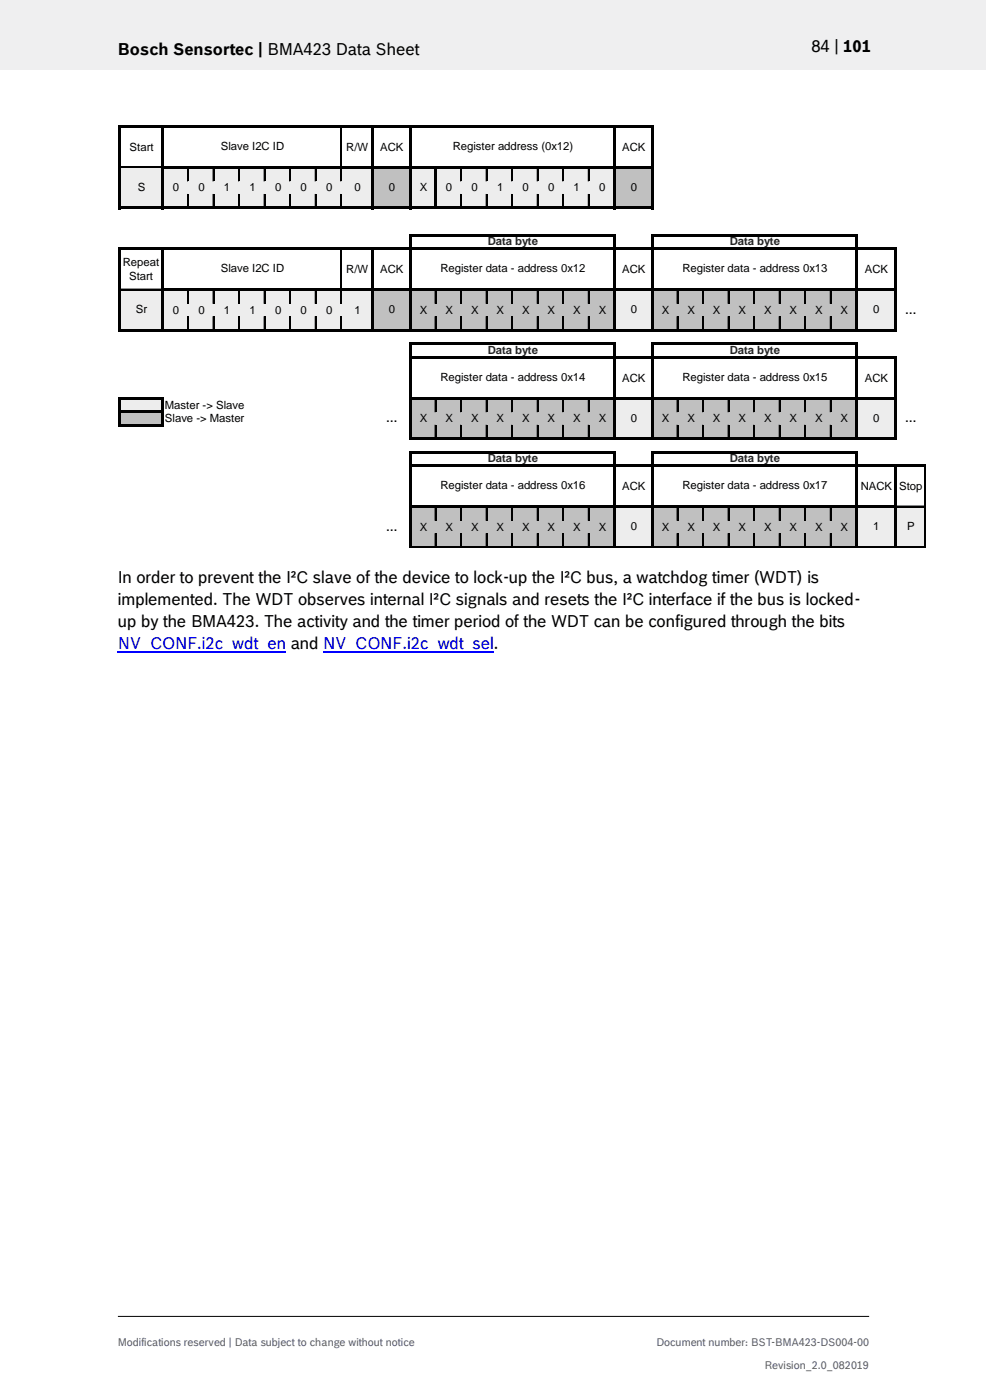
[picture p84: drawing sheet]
<svg xmlns="http://www.w3.org/2000/svg" width="210mm" height="297mm" viewBox="0 0 210 297" stroke-linecap="round" stroke-linejoin="round" font-family="sans-serif">
<defs><g id="words">
<g font-size="3.5">
<text x="25" y="11.6">Bosch Sensortec | BMA423 Data Sheet</text>
<text x="172.1" y="11">84 | 101</text>
<text x="25" y="123.6">In order to prevent the I²C slave of the device to lock-up the I²C bus, a watchdog timer (WDT) is</text>
<text x="25" y="128.2">implemented. The WDT observes internal I²C signals and resets the I²C interface if the bus is locked-</text>
<text x="25" y="132.9">up by the BMA423. The activity and the timer period of the WDT can be configured through the bits</text>
</g>
<text font-size="3.5" fill="#00f" x="25" y="137.6">NV_CONF.i2c_wdt_en and NV_CONF.i2c_wdt_sel.</text>
<g font-size="2.4">
<text x="27.5" y="32">Start</text>
<text x="46.8" y="31.8">Slave I2C ID</text>
<text x="73.4" y="32">R/W</text>
<text x="80.7" y="32">ACK</text>
<text x="96" y="31.8">Register address (0x12)</text>
<text x="132" y="32">ACK</text>
<text x="29.2" y="40.5">S</text>
<text x="36.7" y="40.6">0</text>
<text x="42.1" y="40.6">0</text>
<text x="47.5" y="40.6">1</text>
<text x="52.9" y="40.6">1</text>
<text x="58.3" y="40.6">0</text>
<text x="63.8" y="40.6">0</text>
<text x="69.2" y="40.6">0</text>
<text x="75.2" y="40.6">0</text>
<text x="82.5" y="40.5">0</text>
<text x="89.1" y="40.6">X</text>
<text x="94.6" y="40.6">0</text>
<text x="100" y="40.6">0</text>
<text x="105.4" y="40.6">1</text>
<text x="110.9" y="40.6">0</text>
<text x="116.3" y="40.6">0</text>
<text x="121.7" y="40.6">1</text>
<text x="127.1" y="40.6">0</text>
<text x="133.8" y="40.5">0</text>
<text x="26.1" y="56.4">Repeat</text>
<text x="27.4" y="59.5">Start</text>
<text x="46.8" y="57.8">Slave I2C ID</text>
<text x="73.4" y="57.9">R/W</text>
<text x="80.7" y="57.9">ACK</text>
<text x="93.4" y="57.8">Register data - address 0x12</text>
<text x="132" y="57.9">ACK</text>
<text x="144.8" y="57.8">Register data - address 0x13</text>
<text x="183.5" y="57.9">ACK</text>
<text x="28.8" y="66.4">Sr</text>
<text x="36.7" y="66.6">0</text>
<text x="42.1" y="66.6">0</text>
<text x="47.5" y="66.6">1</text>
<text x="52.9" y="66.6">1</text>
<text x="58.3" y="66.6">0</text>
<text x="63.8" y="66.6">0</text>
<text x="69.2" y="66.6">0</text>
<text x="75.2" y="66.6">1</text>
<text x="82.5" y="66.4">0</text>
<text x="89.1" y="66.6">X</text>
<text x="94.5" y="66.6">X</text>
<text x="99.9" y="66.6">X</text>
<text x="105.3" y="66.6">X</text>
<text x="110.8" y="66.6">X</text>
<text x="116.2" y="66.6">X</text>
<text x="121.6" y="66.6">X</text>
<text x="127" y="66.6">X</text>
<text x="133.8" y="66.4">0</text>
<text x="140.4" y="66.6">X</text>
<text x="145.8" y="66.6">X</text>
<text x="151.3" y="66.6">X</text>
<text x="156.7" y="66.6">X</text>
<text x="162.1" y="66.6">X</text>
<text x="167.5" y="66.6">X</text>
<text x="172.9" y="66.6">X</text>
<text x="178.3" y="66.6">X</text>
<text x="185.3" y="66.4">0</text>
<text x="192" y="66.6">…</text>
<text x="93.4" y="80.8">Register data - address 0x14</text>
<text x="132" y="81">ACK</text>
<text x="144.8" y="80.8">Register data - address 0x15</text>
<text x="183.5" y="81">ACK</text>
<text x="35" y="86.7">Master -&gt; Slave</text>
<text x="35" y="89.6">Slave -&gt; Master</text>
<text x="81.9" y="89.6">…</text>
<text x="89.1" y="89.6">X</text>
<text x="94.5" y="89.6">X</text>
<text x="99.9" y="89.6">X</text>
<text x="105.3" y="89.6">X</text>
<text x="110.8" y="89.6">X</text>
<text x="116.2" y="89.6">X</text>
<text x="121.6" y="89.6">X</text>
<text x="127" y="89.6">X</text>
<text x="133.8" y="89.4">0</text>
<text x="140.4" y="89.6">X</text>
<text x="145.8" y="89.6">X</text>
<text x="151.3" y="89.6">X</text>
<text x="156.7" y="89.6">X</text>
<text x="162.1" y="89.6">X</text>
<text x="167.5" y="89.6">X</text>
<text x="172.9" y="89.6">X</text>
<text x="178.3" y="89.6">X</text>
<text x="185.3" y="89.4">0</text>
<text x="192" y="89.6">…</text>
<text x="93.4" y="103.8">Register data - address 0x16</text>
<text x="132" y="104">ACK</text>
<text x="144.8" y="103.8">Register data - address 0x17</text>
<text x="182.6" y="104">NACK</text>
<text x="190.7" y="104">Stop</text>
<text x="81.9" y="112.6">…</text>
<text x="89.1" y="112.6">X</text>
<text x="94.5" y="112.6">X</text>
<text x="99.9" y="112.6">X</text>
<text x="105.3" y="112.6">X</text>
<text x="110.8" y="112.6">X</text>
<text x="116.2" y="112.6">X</text>
<text x="121.6" y="112.6">X</text>
<text x="127" y="112.6">X</text>
<text x="133.8" y="112.5">0</text>
<text x="140.4" y="112.6">X</text>
<text x="145.8" y="112.6">X</text>
<text x="151.3" y="112.6">X</text>
<text x="156.7" y="112.6">X</text>
<text x="162.1" y="112.6">X</text>
<text x="167.5" y="112.6">X</text>
<text x="172.9" y="112.6">X</text>
<text x="178.3" y="112.6">X</text>
<text x="185.3" y="112.5">1</text>
<text x="192.4" y="112.5">P</text>
</g>
<g font-size="2.4" fill="#242424">
<text x="103.5" y="52.1">Data byte</text>
<text x="154.8" y="52.1">Data byte</text>
<text x="103.5" y="75.1">Data byte</text>
<text x="154.8" y="75.1">Data byte</text>
<text x="103.5" y="98.1">Data byte</text>
<text x="154.8" y="98.1">Data byte</text>
</g>
<g font-size="2.3" fill="#535f6b">
<text x="25" y="285.6">Modifications reserved | Data subject to change without notice</text>
<text x="139.3" y="285.6">Document number: BST-BMA423-DS004-00</text>
<text x="162.2" y="290.5">Revision_2.0_082019</text>
</g>
</g></defs>
<path d="M-.1 0h209.2v14.8h-209.2z" fill-rule="evenodd" fill="#efeff0"/>
<path d="M25 279.3h159.4" fill="none" stroke="#000" stroke-width=".21"/>
<g fill="#fff">
<path d="M25.4 24.9h170.9v2h-170.9z" fill-rule="evenodd"/>
<path d="M138.3 26.8h58v8.7h-58z" fill-rule="evenodd"/>
</g>
<path d="M25.4 35.5h53.6v8.6h-53.6z" fill-rule="evenodd" fill="#ededed"/>
<path d="M79 35.5h8v8.6h-8z" fill-rule="evenodd" fill="#c0c0c0"/>
<path d="M87 35.5h43.4v8.6h-43.4z" fill-rule="evenodd" fill="#ededed"/>
<path d="M130.3 35.5h8.1v8.6h-8.1z" fill-rule="evenodd" fill="#c0c0c0"/>
<g fill="#fff">
<path d="M138.3 35.5h58v8.6h-58z" fill-rule="evenodd"/>
<path d="M25.4 44.1h170.9v5.8h-170.9z" fill-rule="evenodd"/>
<path d="M25.4 49.9h61.6v2.9h-61.6z" fill-rule="evenodd"/>
<path d="M189.9 49.9h6.4v2.9h-6.4z" fill-rule="evenodd"/>
<path d="M189.9 52.8h6.4v8.7h-6.4z" fill-rule="evenodd"/>
</g>
<path d="M25.4 61.5h53.6v8.6h-53.6z" fill-rule="evenodd" fill="#ededed"/>
<path d="M79 61.5h51.4v8.6h-51.4z" fill-rule="evenodd" fill="#c0c0c0"/>
<path d="M130.3 61.5h8.1v8.6h-8.1z" fill-rule="evenodd" fill="#ededed"/>
<path d="M138.3 61.5h43.4v8.6h-43.4z" fill-rule="evenodd" fill="#c0c0c0"/>
<path d="M181.7 61.5h8.3v8.6h-8.3z" fill-rule="evenodd" fill="#ededed"/>
<g fill="#fff">
<path d="M189.9 61.5h6.4v8.6h-6.4z" fill-rule="evenodd"/>
<path d="M25.4 70.1h170.9v2.9h-170.9z" fill-rule="evenodd"/>
<path d="M25.4 72.9h61.6v11.6h-61.6z" fill-rule="evenodd"/>
<path d="M189.9 72.9h6.4v11.6h-6.4z" fill-rule="evenodd"/>
</g>
<path d="M25.4 84.5h9.1v2.9h-9.1z" fill-rule="evenodd" fill="#ededed"/>
<path d="M34.5 84.5h52.5v2.9h-52.5z" fill-rule="evenodd" fill="#fff"/>
<path d="M87 84.5h43.4v2.9h-43.4z" fill-rule="evenodd" fill="#c0c0c0"/>
<path d="M130.3 84.5h8.1v2.9h-8.1z" fill-rule="evenodd" fill="#ededed"/>
<path d="M138.3 84.5h43.4v2.9h-43.4z" fill-rule="evenodd" fill="#c0c0c0"/>
<path d="M181.7 84.5h8.3v2.9h-8.3z" fill-rule="evenodd" fill="#ededed"/>
<path d="M189.9 84.5h6.4v2.9h-6.4z" fill-rule="evenodd" fill="#fff"/>
<path d="M25.4 87.3h9.1v2.9h-9.1z" fill-rule="evenodd" fill="#c0c0c0"/>
<path d="M34.5 87.3h52.5v2.9h-52.5z" fill-rule="evenodd" fill="#fff"/>
<path d="M87 87.3h43.4v2.9h-43.4z" fill-rule="evenodd" fill="#c0c0c0"/>
<path d="M130.3 87.3h8.1v2.9h-8.1z" fill-rule="evenodd" fill="#ededed"/>
<path d="M138.3 87.3h43.4v2.9h-43.4z" fill-rule="evenodd" fill="#c0c0c0"/>
<path d="M181.7 87.3h8.3v2.9h-8.3z" fill-rule="evenodd" fill="#ededed"/>
<g fill="#fff">
<path d="M189.9 87.3h6.4v2.9h-6.4z" fill-rule="evenodd"/>
<path d="M25.4 90.2h61.6v2.9h-61.6z" fill-rule="evenodd"/>
</g>
<path d="M87 90.2h43.4v2.9h-43.4z" fill-rule="evenodd" fill="#c0c0c0"/>
<path d="M130.3 90.2h8.1v2.9h-8.1z" fill-rule="evenodd" fill="#ededed"/>
<path d="M138.3 90.2h43.4v2.9h-43.4z" fill-rule="evenodd" fill="#c0c0c0"/>
<path d="M181.7 90.2h8.3v2.9h-8.3z" fill-rule="evenodd" fill="#ededed"/>
<g fill="#fff">
<path d="M189.9 90.2h6.4v2.9h-6.4z" fill-rule="evenodd"/>
<path d="M25.4 93.1h170.9v2.9h-170.9z" fill-rule="evenodd"/>
<path d="M25.4 95.9h61.6v2.9h-61.6z" fill-rule="evenodd"/>
<path d="M189.9 95.9h6.4v2.9h-6.4z" fill-rule="evenodd"/>
<path d="M25.4 98.8h61.6v17.3h-61.6z" fill-rule="evenodd"/>
</g>
<path d="M87 107.5h43.4v8.6h-43.4z" fill-rule="evenodd" fill="#c0c0c0"/>
<path d="M130.3 107.5h8.1v8.6h-8.1z" fill-rule="evenodd" fill="#ededed"/>
<path d="M138.3 107.5h43.4v8.6h-43.4z" fill-rule="evenodd" fill="#c0c0c0"/>
<path d="M181.7 107.5h14.6v8.6h-14.6z" fill-rule="evenodd" fill="#ededed"/>
<g fill="none" stroke="#000" stroke-width=".21">
<path d="M25.6 35.4h8.6M39.8 35.8v2.6M45.2 35.8v2.6M50.6 35.8v2.6M56 35.8v2.6M61.4 35.8v2.6M66.9 35.8v2.6M72.3 27.1v8.1M72.3 35.8v2.6M97.7 35.8v2.6M103.1 35.8v2.6M108.5 35.8v2.6"/>
<path d="M114 35.8v2.6M119.4 35.8v2.6M124.8 35.8v2.6M39.8 41.3v2.5M45.2 41.3v2.5M50.6 41.3v2.5M56 41.3v2.5M61.4 41.3v2.5M66.9 41.3v2.5M72.3 41.3v2.5M72.3 53.1v8M97.7 41.3v2.5"/>
<path d="M103.1 41.3v2.5M108.5 41.3v2.5M114 41.3v2.5M119.4 41.3v2.5M124.8 41.3v2.5M25.6 61.3h8.6M39.8 61.8v2.5M39.8 67.2v2.6M45.2 61.8v2.5M45.2 67.2v2.6M50.6 61.8v2.5M50.6 67.2v2.6"/>
<path d="M56 61.8v2.5M56 67.2v2.6M61.4 61.8v2.5M61.4 67.2v2.6M66.9 61.8v2.5M66.9 67.2v2.6M72.3 61.8v2.5M72.3 67.2v2.6M92.3 61.8v2.5M92.3 67.2v2.6M97.7 61.8v2.5M97.7 67.2v2.6"/>
<path d="M103.1 61.8v2.5M103.1 67.2v2.6M108.5 61.8v2.5M108.5 67.2v2.6M114 61.8v2.5M114 67.2v2.6M119.4 61.8v2.5M119.4 67.2v2.6M124.8 61.8v2.5M124.8 67.2v2.6M143.6 61.8v2.5M143.6 67.2v2.6"/>
<path d="M149 61.8v2.5M149 67.2v2.6M154.5 61.8v2.5M154.5 67.2v2.6M159.9 61.8v2.5M159.9 67.2v2.6M165.3 61.8v2.5M165.3 67.2v2.6M170.7 61.8v2.5M170.7 67.2v2.6M176.1 61.8v2.5M176.1 67.2v2.6"/>
<path d="M92.3 84.8v2.6M92.3 90.2v2.6M97.7 84.8v2.6M97.7 90.2v2.6M103.1 84.8v2.6M103.1 90.2v2.6M108.5 84.8v2.6M108.5 90.2v2.6M114 84.8v2.6M114 90.2v2.6M119.4 84.8v2.6M119.4 90.2v2.6"/>
<path d="M124.8 84.8v2.6M124.8 90.2v2.6M143.6 84.8v2.6M143.6 90.2v2.6M149 84.8v2.6M149 90.2v2.6M154.5 84.8v2.6M154.5 90.2v2.6M159.9 84.8v2.6M159.9 90.2v2.6M165.3 84.8v2.6M165.3 90.2v2.6"/>
<path d="M170.7 84.8v2.6M170.7 90.2v2.6M176.1 84.8v2.6M176.1 90.2v2.6M92.3 107.8v2.6M92.3 113.2v2.6M97.7 107.8v2.6M97.7 113.2v2.6M103.1 107.8v2.6M103.1 113.2v2.6M108.5 107.8v2.6M108.5 113.2v2.6"/>
<path d="M114 107.8v2.6M114 113.2v2.6M119.4 107.8v2.6M119.4 113.2v2.6M124.8 107.8v2.6M124.8 113.2v2.6M143.6 107.8v2.6M143.6 113.2v2.6M149 107.8v2.6M149 113.2v2.6M154.5 107.8v2.6M154.5 113.2v2.6"/>
<path d="M159.9 107.8v2.6M159.9 113.2v2.6M165.3 107.8v2.6M165.3 113.2v2.6M170.7 107.8v2.6M170.7 113.2v2.6M176.1 107.8v2.6M176.1 113.2v2.6M190.2 107.4h5.8"/>
</g>
<g fill="none" stroke="#000" stroke-width=".29">
<path d="M25.6 35.5h8.6M39.9 35.8v2.6M45.3 35.8v2.6M50.7 35.8v2.6M56.2 35.8v2.6M61.6 35.8v2.6M67 35.8v2.6M72.4 27.1v8.1M72.4 35.8v2.6M97.8 35.8v2.6M103.3 35.8v2.6M108.7 35.8v2.6"/>
<path d="M114.1 35.8v2.6M119.5 35.8v2.6M124.9 35.8v2.6M39.9 41.2v2.6M45.3 41.2v2.6M50.7 41.2v2.6M56.2 41.2v2.6M61.6 41.2v2.6M67 41.2v2.6M72.4 41.2v2.6M72.4 53.1v8.1M97.8 41.2v2.6"/>
<path d="M103.3 41.2v2.6M108.7 41.2v2.6M114.1 41.2v2.6M119.5 41.2v2.6M124.9 41.2v2.6M25.6 61.5h8.6M39.9 61.7v2.7M39.9 67.2v2.6M45.3 61.7v2.7M45.3 67.2v2.6M50.7 61.7v2.7M50.7 67.2v2.6"/>
<path d="M56.2 61.7v2.7M56.2 67.2v2.6M61.6 61.7v2.7M61.6 67.2v2.6M67 61.7v2.7M67 67.2v2.6M72.4 61.7v2.7M72.4 67.2v2.6M92.4 61.7v2.7M92.4 67.2v2.6M97.8 61.7v2.7M97.8 67.2v2.6"/>
<path d="M103.3 61.7v2.7M103.3 67.2v2.6M108.7 61.7v2.7M108.7 67.2v2.6M114.1 61.7v2.7M114.1 67.2v2.6M119.5 61.7v2.7M119.5 67.2v2.6M124.9 61.7v2.7M124.9 67.2v2.6M143.8 61.7v2.7M143.8 67.2v2.6"/>
<path d="M149.2 61.7v2.7M149.2 67.2v2.6M154.6 61.7v2.7M154.6 67.2v2.6M160 61.7v2.7M160 67.2v2.6M165.4 61.7v2.7M165.4 67.2v2.6M170.8 61.7v2.7M170.8 67.2v2.6M176.3 61.7v2.7M176.3 67.2v2.6"/>
<path d="M92.4 84.8v2.6M92.4 90.2v2.6M97.8 84.8v2.6M97.8 90.2v2.6M103.3 84.8v2.6M103.3 90.2v2.6M108.7 84.8v2.6M108.7 90.2v2.6M114.1 84.8v2.6M114.1 90.2v2.6M119.5 84.8v2.6M119.5 90.2v2.6"/>
<path d="M124.9 84.8v2.6M124.9 90.2v2.6M143.8 84.8v2.6M143.8 90.2v2.6M149.2 84.8v2.6M149.2 90.2v2.6M154.6 84.8v2.6M154.6 90.2v2.6M160 84.8v2.6M160 90.2v2.6M165.4 84.8v2.6M165.4 90.2v2.6"/>
<path d="M170.8 84.8v2.6M170.8 90.2v2.6M176.3 84.8v2.6M176.3 90.2v2.6M92.4 107.8v2.6M92.4 113.2v2.6M97.8 107.8v2.6M97.8 113.2v2.6M103.3 107.8v2.6M103.3 113.2v2.6M108.7 107.8v2.6M108.7 113.2v2.6"/>
<path d="M114.1 107.8v2.6M114.1 113.2v2.6M119.5 107.8v2.6M119.5 113.2v2.6M124.9 107.8v2.6M124.9 113.2v2.6M143.8 107.8v2.6M143.8 113.2v2.6M149.2 107.8v2.6M149.2 113.2v2.6M154.6 107.8v2.6M154.6 113.2v2.6"/>
<path d="M160 107.8v2.6M160 113.2v2.6M165.4 107.8v2.6M165.4 113.2v2.6M170.8 107.8v2.6M170.8 113.2v2.6M176.3 107.8v2.6M176.3 113.2v2.6M190.2 107.5h5.8"/>
</g>
<g fill="#000">
<path d="M25.6 26.5h113v.6h-113z" fill-rule="evenodd"/>
<path d="M34.8 35.2h103.8v.6h-103.8z" fill-rule="evenodd"/>
<path d="M25.1 26.5h.5v17.9h-.5z" fill-rule="evenodd"/>
<path d="M25.6 43.8h113v.6h-113z" fill-rule="evenodd"/>
<path d="M25.6 52.5h164.6v.6h-164.6z" fill-rule="evenodd"/>
<path d="M34.2 27.1h.6v17.3h-.6z" fill-rule="evenodd"/>
<path d="M78.7 27.1h.6v17.3h-.6z" fill-rule="evenodd"/>
<path d="M86.7 27.1h.6v17.3h-.6z" fill-rule="evenodd"/>
<path d="M87.3 49.6h43.3v.6h-43.3z" fill-rule="evenodd"/>
<path d="M92.1 35.8h.6v8.6h-.6z" fill-rule="evenodd"/>
<path d="M130.1 27.1h.5v17.3h-.5z" fill-rule="evenodd"/>
<path d="M138.1 27.1h.5v17.3h-.5z" fill-rule="evenodd"/>
<path d="M138.6 49.6h43.4v.6h-43.4z" fill-rule="evenodd"/>
<path d="M25.1 52.5h.5v17.8h-.5z" fill-rule="evenodd"/>
<path d="M25.6 69.8h164.6v.5h-164.6z" fill-rule="evenodd"/>
<path d="M34.2 53.1h.6v17.2h-.6z" fill-rule="evenodd"/>
<path d="M34.8 61.2h155.4v.5h-155.4z" fill-rule="evenodd"/>
<path d="M78.7 53.1h.6v17.2h-.6z" fill-rule="evenodd"/>
<path d="M86.7 49.6h.6v20.7h-.6z" fill-rule="evenodd"/>
<path d="M87.3 72.6h43.3v.6h-43.3z" fill-rule="evenodd"/>
<path d="M87.3 75.5h102.9v.6h-102.9z" fill-rule="evenodd"/>
<path d="M130.1 50.2h.5v20.1h-.5z" fill-rule="evenodd"/>
<path d="M138.1 49.6h.5v20.7h-.5z" fill-rule="evenodd"/>
<path d="M138.6 72.6h43.4v.6h-43.4z" fill-rule="evenodd"/>
<path d="M181.4 50.2h.6v20.1h-.6z" fill-rule="evenodd"/>
<path d="M189.6 53.1h.6v17.2h-.6z" fill-rule="evenodd"/>
<path d="M25.1 84.2h.5v6.3h-.5z" fill-rule="evenodd"/>
<path d="M25.6 84.2h9.2v.6h-9.2z" fill-rule="evenodd"/>
<path d="M25.6 87h9.2v.6h-9.2z" fill-rule="evenodd"/>
<path d="M25.6 89.9h9.2v.6h-9.2z" fill-rule="evenodd"/>
<path d="M34.2 84.8h.6v5.7h-.6z" fill-rule="evenodd"/>
<path d="M86.7 72.6h.6v20.8h-.6z" fill-rule="evenodd"/>
<path d="M87.3 95.7h43.3v.5h-43.3z" fill-rule="evenodd"/>
<path d="M87.3 84.2h102.9v.6h-102.9z" fill-rule="evenodd"/>
<path d="M87.3 92.8h102.9v.6h-102.9z" fill-rule="evenodd"/>
<path d="M87.3 98.5h109.2v.6h-109.2z" fill-rule="evenodd"/>
<path d="M130.1 73.2h.5v20.2h-.5z" fill-rule="evenodd"/>
<path d="M138.1 72.6h.5v20.8h-.5z" fill-rule="evenodd"/>
<path d="M138.6 95.7h43.4v.5h-43.4z" fill-rule="evenodd"/>
<path d="M181.4 73.2h.6v20.2h-.6z" fill-rule="evenodd"/>
<path d="M189.6 76.1h.6v17.3h-.6z" fill-rule="evenodd"/>
<path d="M86.7 95.7h.6v20.6h-.6z" fill-rule="evenodd"/>
<path d="M87.3 107.2h102.9v.6h-102.9z" fill-rule="evenodd"/>
<path d="M87.3 115.8h109.2v.5h-109.2z" fill-rule="evenodd"/>
<path d="M130.1 96.2h.5v20.1h-.5z" fill-rule="evenodd"/>
<path d="M138.1 95.7h.5v20.6h-.5z" fill-rule="evenodd"/>
<path d="M181.4 96.2h.6v20.1h-.6z" fill-rule="evenodd"/>
<path d="M189.6 99.1h.6v17.2h-.6z" fill-rule="evenodd"/>
<path d="M196 99.1h.5v17.2h-.5z" fill-rule="evenodd"/>
</g>
<path d="M25 138.2h35.7M68.6 138.2h36.2" fill="none" stroke="#00f" stroke-width=".25"/>
<use href="#words"/>
</svg>
